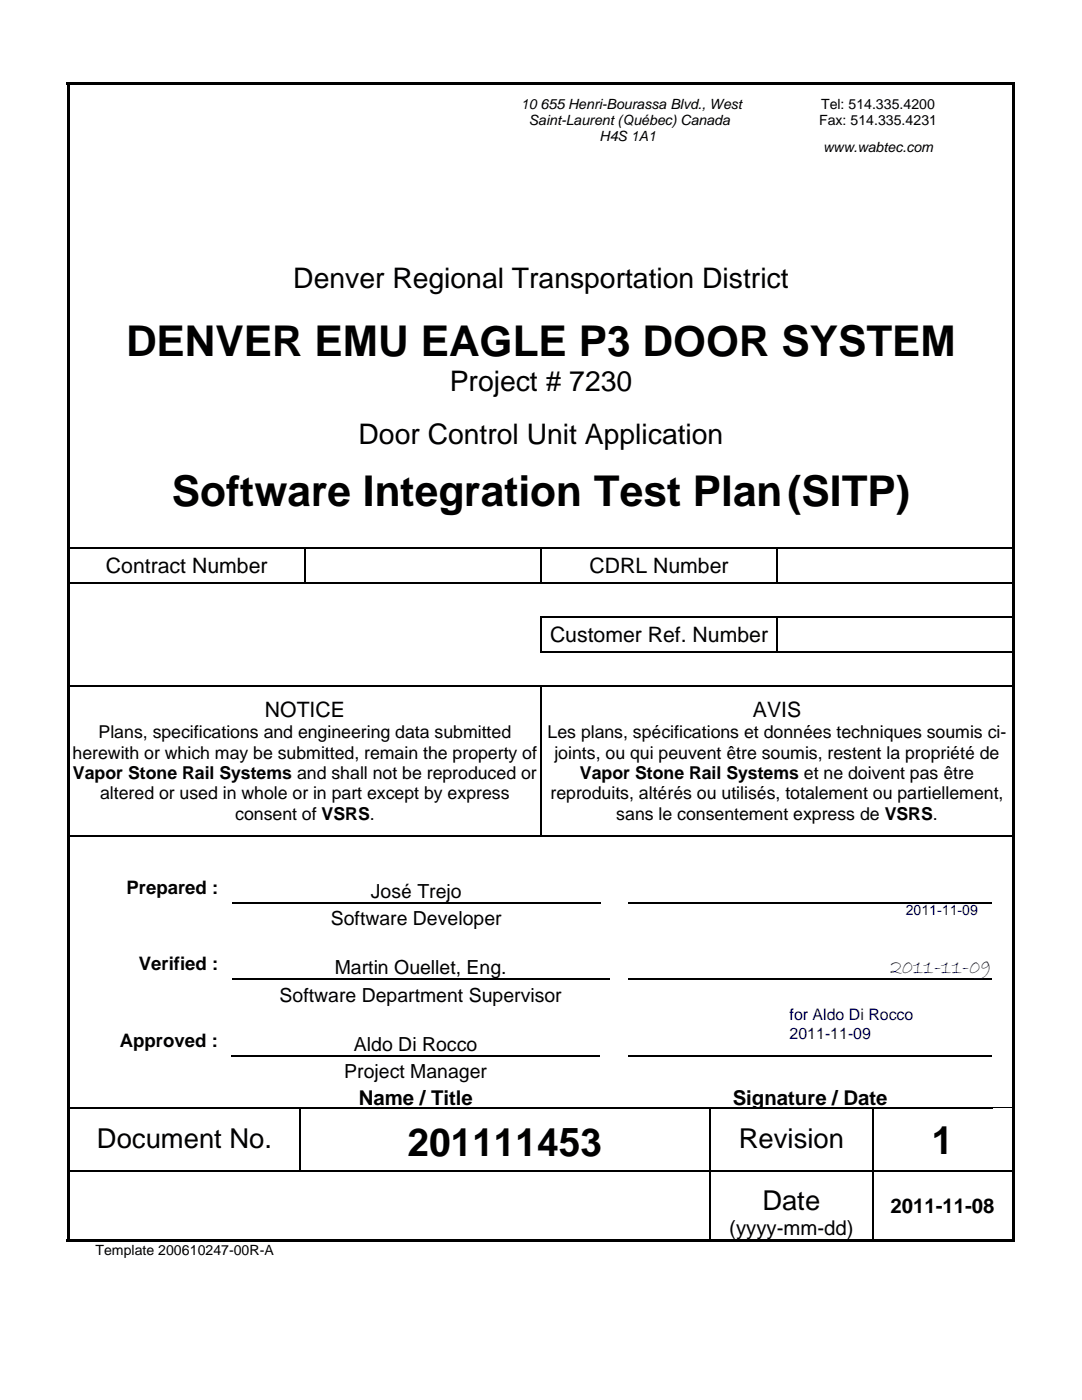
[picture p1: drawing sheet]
<svg xmlns="http://www.w3.org/2000/svg" width="216mm" height="279mm" viewBox="0 0 216 279" stroke-linecap="round" stroke-linejoin="round" font-family="sans-serif">
<defs><g id="words">
<g font-size="8.5">
<text x="25.1" y="71">DENVER EMU EAGLE P3 DOOR SYSTEM</text>
<text x="34.3" y="101">Software Integration Test Plan(SITP)</text>
</g>
<g font-size="7.8">
<text x="81.3" y="230.8">201111453</text>
<text x="185.9" y="230.2">1</text>
</g>
<g font-size="5.7">
<text x="58.5" y="57.4">Denver Regional Transportation District</text>
<text x="89.7" y="78.1">Project # 7230</text>
<text x="71.5" y="88.6">Door Control Unit Application</text>
</g>
<g font-size="5.5">
<text x="19.3" y="229.2">Document No.</text>
<text x="147.4" y="229.2">Revision</text>
<text x="152.1" y="241.5">Date</text>
</g>
<g font-size="4.2">
<text x="21.1" y="114.4">Contract Number</text>
<text x="117.6" y="114.4">CDRL Number</text>
<text x="109.7" y="128.1">Customer Ref. Number</text>
<text x="52.9" y="143.1">NOTICE</text>
<text x="150.2" y="143.1">AVIS</text>
</g>
<text font-size="4.2" fill="#000080" x="177.6" y="194.1">2011-11-09</text>
<g font-size="4.1">
<text x="71.6" y="220.5">Name / Title</text>
<text x="146.2" y="220.5">Signature / Date</text>
<text x="177.7" y="242.1">2011-11-08</text>
<text x="145.5" y="246.5">(yyyy-mm-dd)</text>
</g>
<g font-size="3.9">
<text x="74" y="179.2">José Trejo</text>
<text x="66" y="184.6">Software Developer</text>
<text x="66.8" y="194.5">Martin Ouellet, Eng.</text>
<text x="55.8" y="199.9">Software Department Supervisor</text>
<text x="70.6" y="209.7">Aldo Di Rocco</text>
<text x="68.7" y="215.2">Project Manager</text>
</g>
<g font-size="3.7">
<text x="25.2" y="178.4">Prepared :</text>
<text x="27.7" y="193.6">Verified :</text>
<text x="23.9" y="208.9">Approved :</text>
</g>
<g font-size="3.5">
<text x="19.7" y="147.3">Plans, specifications and engineering data submitted</text>
<text x="109.3" y="147.3">Les plans, spécifications et données techniques soumis ci-</text>
<text x="14.5" y="151.4">herewith or which may be submitted, remain the property of</text>
<text x="14.6" y="155.5">Vapor Stone Rail Systems and shall not be reproduced or</text>
<text x="110.6" y="151.4">joints, ou qui peuvent être soumis, restent la propriété de</text>
<text x="115.7" y="155.5">Vapor Stone Rail Systems et ne doivent pas être</text>
<text x="20" y="159.5">altered or used in whole or in part except by express</text>
<text x="109.8" y="159.5">reproduits, altérés ou utilisés, totalement ou partiellement,</text>
<text x="46.9" y="163.6">consent of VSRS.</text>
<text x="123" y="163.6">sans le consentement express de VSRS.</text>
</g>
<g font-size="3.2" fill="#000080">
<text x="157.6" y="203.6">for Aldo Di Rocco</text>
<text x="157.6" y="207.4">2011-11-09</text>
</g>
<g font-size="2.8">
<text x="103.9" y="21.7">10 655 Henri-Bourassa Blvd., West</text>
<text x="163.8" y="21.7">Tel: 514.335.4200</text>
<text x="105.5" y="25">Saint-Laurent (Québec) Canada</text>
<text x="119.6" y="28.2">H4S 1A1</text>
<text x="163.4" y="25">Fax: 514.335.4231</text>
<text x="164.2" y="30.4">www.wabtec.com</text>
<text x="19" y="250.5">Template 200610247-00R-A</text>
</g>
<text font-size="2.8" fill="#000080" x="180.7" y="182.6">2011-11-09</text>
</g></defs>
<g fill="#000">
<path d="M13.3 16.5h.6v.5h-.6zM13.3 16.5h189.2v.5h-189.2zM202 16.5h.5v.5h-.5zM13.3 17h.6v26.2h-.6zM13.3 43.2h.6v8.1h-.6zM13.3 51.3h.6v8.1h-.6zM202 17h.5v26.2h-.5zM202 43.2h.5v8.1h-.5zM202 51.3h.5v8.1h-.5zM13.3 59.4h.6v3.7h-.6zM13.3 63.1h.6v9.7h-.6zM13.3 72.8h.6v6.5h-.6z"/>
<path d="M202 59.4h.5v3.7h-.5zM202 63.1h.5v9.7h-.5zM202 72.8h.5v6.5h-.5zM13.3 79.3h.6v4.1h-.6zM13.3 83.4h.6v6.5h-.6zM13.3 89.9h.6v3.2h-.6zM202 79.3h.5v4.1h-.5zM202 83.4h.5v6.5h-.5zM202 89.9h.5v3.2h-.5zM13.3 93.1h.6v9.7h-.6zM13.3 102.8h.6v6.5h-.6zM13.3 109.3h.6v.3h-.6z"/>
<path d="M13.3 109.6h.6v6.6h-.6zM13.3 116.2h.6v.3h-.6zM60.7 109.3h.2v.3h-.2zM107.8 109.3h.3v.3h-.3zM155 109.3h.2v.3h-.2zM202 93.1h.5v9.7h-.5zM202 102.8h.5v6.5h-.5zM202 109.3h.5v.3h-.5zM202 109.6h.5v6.6h-.5zM202 116.2h.5v.3h-.5zM13.3 116.5h.6v6.6h-.6zM13.3 123.1h.6v.3h-.6z"/>
<path d="M13.3 123.4h.6v6.6h-.6zM13.3 130h.6v.2h-.6zM13.3 130.2h.6v6.5h-.6zM13.3 136.7h.6v.3h-.6zM107.8 123.1h.3v.3h-.3zM107.8 130h.3v.2h-.3zM107.8 136.7h.3v.3h-.3zM155 123.1h.2v.3h-.2zM155.2 123.1h.3v.2h-.3zM202 116.5h.5v6.6h-.5zM202 123.1h.5v.3h-.5zM202 123.4h.5v6.6h-.5z"/>
<path d="M202 130h.5v.2h-.5zM202 130.2h.5v6.5h-.5zM202 136.7h.5v.3h-.5zM13.3 137h.6v29.6h-.6zM13.3 166.6h.6v.3h-.6zM13.3 166.9h.6v8h-.6zM202 137h.5v29.6h-.5zM202 166.6h.5v.3h-.5zM202 166.9h.5v8h-.5zM13.3 174.9h.6v5.2h-.6zM13.3 180.1h.6v.2h-.6zM13.3 180.3h.6v5.2h-.6z"/>
<path d="M13.3 185.5h.6v4.7h-.6zM13.3 190.2h.6v5.1h-.6zM13.3 195.3h.6v.3h-.6zM202 174.9h.5v5.2h-.5zM202 180.1h.5v.2h-.5zM202 180.3h.5v5.2h-.5zM202 185.5h.5v4.7h-.5zM202 190.2h.5v5.1h-.5zM202 195.3h.5v.3h-.5zM13.3 195.6h.6v5.1h-.6zM13.3 200.7h.6v4.7h-.6zM13.3 205.4h.6v5.2h-.6z"/>
<path d="M13.3 210.6h.6v.3h-.6zM13.3 210.9h.6v5.1h-.6zM202 195.6h.5v5.1h-.5zM202 200.7h.5v4.7h-.5zM202 205.4h.5v5.2h-.5zM202 210.6h.5v.3h-.5zM202 210.9h.5v5.1h-.5zM13.3 216h.6v5h-.6zM13.3 221h.6v.2h-.6zM13.3 221.2h.6v12.5h-.6zM13.3 233.7h.6v.2h-.6zM59.8 221h.2v.2h-.2z"/>
<path d="M141.5 221h.2v.2h-.2zM141.5 233.7h.2v.2h-.2zM174.1 221h.3v.2h-.3zM174.1 233.7h.3v.2h-.3zM202 216h.5v5h-.5zM202 221h.5v.2h-.5zM202 221.2h.5v12.5h-.5zM202 233.7h.5v.2h-.5zM13.3 233.9h.6v14h-.6zM13.3 247.4h128.2v.5h-128.2zM141.5 247.4h32.6v.5h-32.6zM174.1 247.4h27.9v.5h-27.9z"/>
<path d="M202 233.9h.5v14h-.5zM202 247.4h.5v.5h-.5z"/>
</g>
<g fill="none" stroke="#000" stroke-width=".25">
<path d="M13.9 109.5h46.8M60.8 109.6v6.6M60.9 109.5h46.9M108 109.6v6.6M108.1 109.5h46.9M155.1 109.6v6.6M155.2 109.5h46.8M202 116.3h-188.1M13.9 136.8h93.9M107.8 123.2h47.2M107.8 130.1h94.2M108 123.4v6.6"/>
<path d="M108 137v29.6M108.1 136.8h93.9M155.1 123.4v6.6M155.5 123.2h46.5M13.9 166.8h188.1M46.3 180.2h73.5M46.3 195.5h75.3M125.4 180.2h72.6M125.4 195.5h72.6M46.2 210.7h73.5M125.4 210.7h72.6M13.9 221.1h45.9"/>
<path d="M13.9 233.8h127.6M59.9 221.2v12.5M60 221.1h81.5M141.6 221.2v12.5M141.6 233.9v13.5M141.7 221.1h32.4M141.7 233.8h32.4M174.3 221.2v12.5M174.3 233.9v13.5M174.4 221.1h23.6M174.4 233.8h27.6"/>
</g>
<path d="M198 221h4" fill="none" stroke="#000" stroke-width=".2"/>
<path d="M157.6 201.1h38.1v8h-38.1z" fill="#fff"/>
<use href="#words"/>
</svg>
